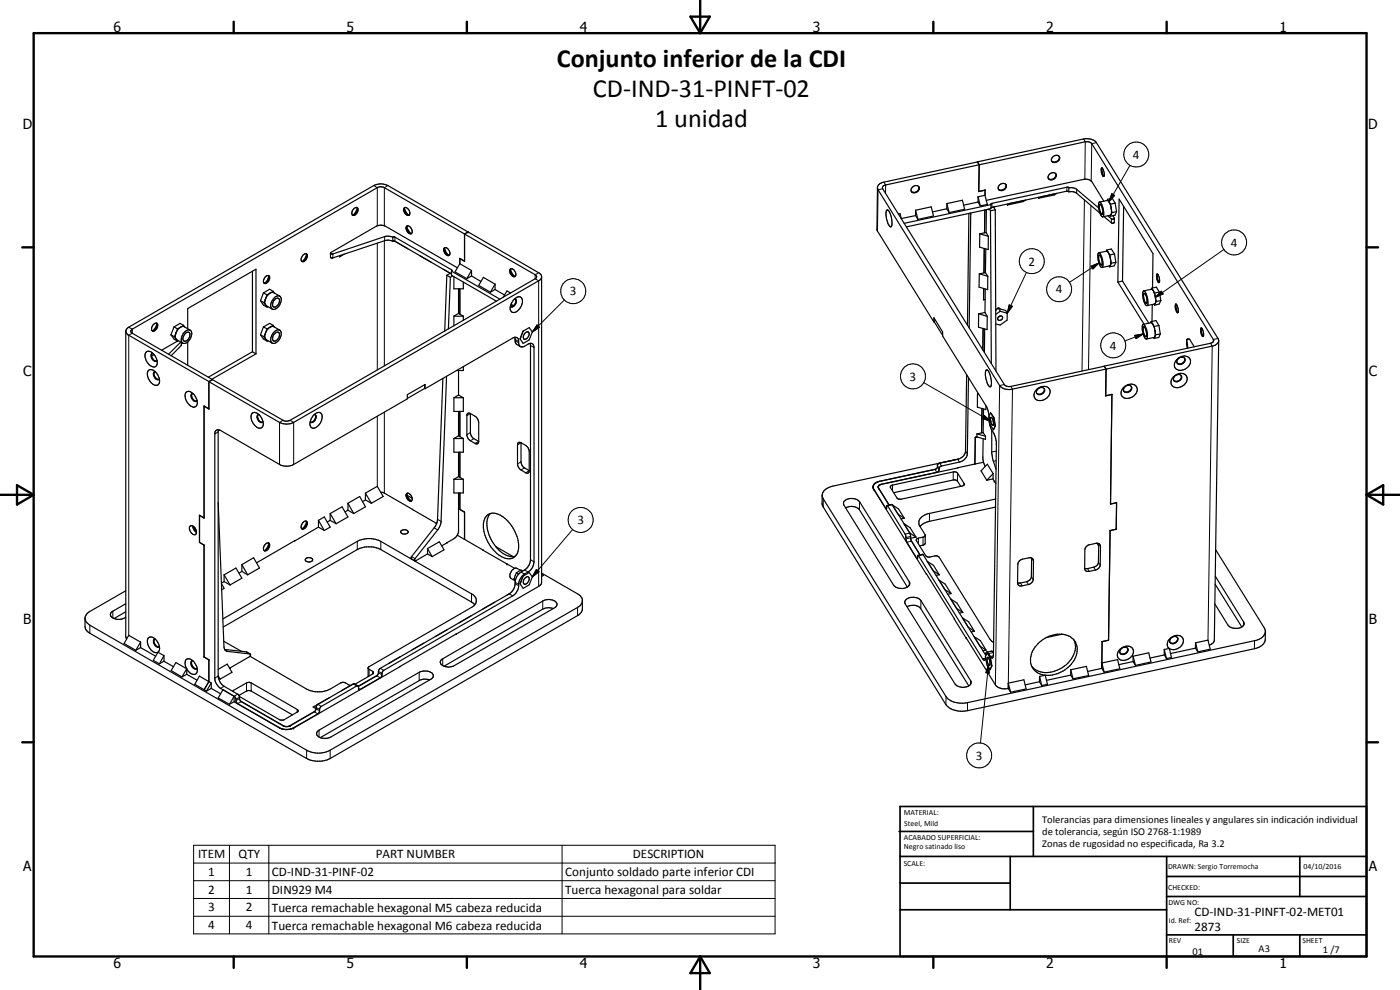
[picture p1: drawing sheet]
<svg xmlns="http://www.w3.org/2000/svg" width="420mm" height="297mm" viewBox="0 0 420 297" stroke-linecap="round" stroke-linejoin="round" font-family="sans-serif">
<defs><g id="words">
<g font-size="7.9">
<text x="167.1" y="20">Conjunto inferior de la CDI</text>
<text x="177.9" y="29">CD-IND-31-PINFT-02</text>
<text x="196.6" y="38">1 unidad</text>
</g>
<g font-size="4.2">
<text x="34" y="9.6">6</text>
<text x="104" y="9.6">5</text>
<text x="174" y="9.6">4</text>
<text x="244" y="9.6">3</text>
<text x="314" y="9.6">2</text>
<text x="384" y="9.6">1</text>
<text x="6.8" y="38.7">D</text>
<text x="410.6" y="38.7">D</text>
<text x="7" y="112.9">C</text>
<text x="410.8" y="112.9">C</text>
<text x="7" y="187.1">B</text>
<text x="410.8" y="187.1">B</text>
<text x="7" y="261.4">A</text>
<text x="410.8" y="261.4">A</text>
<text x="34" y="290.4">6</text>
<text x="104" y="290.4">5</text>
<text x="174" y="290.4">4</text>
<text x="244" y="290.4">3</text>
<text x="314" y="290.4">2</text>
<text x="384" y="290.4">1</text>
</g>
<g font-size="3.9">
<text x="340" y="47.7">4</text>
<text x="369.4" y="74">4</text>
<text x="308.7" y="79.7">2</text>
<text x="171.1" y="88.6">3</text>
<text x="316.9" y="88.1">4</text>
<text x="333.1" y="104.9">4</text>
<text x="273" y="114.2">3</text>
<text x="173.3" y="157.3">3</text>
<text x="292.9" y="227.9">3</text>
<text x="59.4" y="257.6">ITEM</text>
<text x="71.6" y="257.6">QTY</text>
<text x="112.8" y="257.6">PART NUMBER</text>
<text x="189.9" y="257.6">DESCRIPTION</text>
<text x="62.5" y="262.9">1</text>
<text x="73.8" y="262.9">1</text>
<text x="81.6" y="262.9">CD-IND-31-PINF-02</text>
<text x="169.6" y="262.9">Conjunto soldado parte inferior CDI</text>
<text x="62.5" y="268.2">2</text>
<text x="73.8" y="268.2">1</text>
<text x="81.6" y="268.2">DIN929 M4</text>
<text x="169.6" y="268.3">Tuerca hexagonal para soldar</text>
<text x="62.5" y="273.5">3</text>
<text x="73.8" y="273.5">2</text>
<text x="81.6" y="273.6">Tuerca remachable hexagonal M5 cabeza reducida</text>
<text x="358.5" y="275">CD-IND-31-PINFT-02-MET01</text>
<text x="62.5" y="278.8">4</text>
<text x="73.8" y="278.8">4</text>
<text x="81.6" y="278.9">Tuerca remachable hexagonal M6 cabeza reducida</text>
<text x="358.5" y="279.4">2873</text>
</g>
<g font-size="3.1">
<text x="312.7" y="246.8">Tolerancias para dimensiones lineales y angulares sin indicación individual</text>
<text x="312.7" y="250.4">de tolerancia, según ISO 2768-1:1989</text>
<text x="312.7" y="254">Zonas de rugosidad no especificada, Ra 3.2</text>
<text x="357.9" y="286.4">01</text>
<text x="377.7" y="285.6">A3</text>
<text x="397" y="285.9">1 /7</text>
</g>
<g font-size="2.4">
<text x="271.2" y="244.4">MATERIAL:</text>
<text x="271.3" y="252">ACABADO SUPERFICIAL:</text>
<text x="271.4" y="247.9">Steel, Mild</text>
<text x="271.3" y="254.6">Negro satinado liso</text>
<text x="271.2" y="259.7">SCALE:</text>
<text x="350.6" y="260.8">DRAWN: Sergio Torremocha</text>
<text x="391.2" y="260.6">04/10/2016</text>
<text x="350.6" y="267">CHECKED:</text>
<text x="350.6" y="271.4">DWG NO:</text>
<text x="350.8" y="276.9">Id. Ref:</text>
<text x="350.8" y="282.8">REV</text>
<text x="371.2" y="282.9">SIZE</text>
<text x="390.9" y="282.9">SHEET</text>
</g>
</g></defs>
<g fill="none" stroke="#000" stroke-width=".35">
<path d="M263.3 56.3l-.1 12.8 17 27.5M273.5 57.4a1.32 1.32 0 0 0 1.7 .2 1.32 1.32 0 0 0 .5-1.7 1.43 1.43 0 0 0-1.6 .1 1.43 1.43 0 0 0-.6 1.4M275.7 56a1.47 1.47 0 0 1-.5 1.4 1.47 1.47 0 0 1-1.6 .2M293.4 48.6l.5 .8M293.4 48.6l31.8-6.9a3.9 3.9 0 0 1 3.8 1.1l36.5 58.8a1.53 1.53 0 0 1-1.4 2.2l-32.1 6.9M293.4 48.6v.1M293.5 59.1l.7 2.7M293.5 59.1v1.5M293.7 57.4h.1M293.8 49.4l-.5-.8-28.1 6.1a1.69 1.69 0 0 0-1.7 2.2l36.5 58.8a3.7 3.7 0 0 0 3.9 1.1l28-6.1M293.8 49.4l-28.3 6.1-.5 .4-.2 .6 36.6 58.9a1.91 1.91 0 0 0 1.9 .6l60-13a.81 .81 0 0 0 .8-1.1l-36.7-59.1-1.7-.3-31.8 6.9M293.8 49.4l-.1 8.1 1.9-.4"/>
<path d="M293.9 49.4l-.1 8M295.6 57v.1M295.6 58.6l.7 2.7-2.1 .5M295.6 58.6l-2.1 .5M295.6 57.1v1.5M295.6 57v1.6M295.6 57l-1.8 .4M300 55.5a1.1 1.1 0 0 1 1.2-.5 1.1 1.1 0 0 1 .8 1 1.28 1.28 0 0 1-1.1 1.2 1.28 1.28 0 0 1-1.4-.8zM301.9 55.4a1.43 1.43 0 0 1-.7 1.4 1.43 1.43 0 0 1-1.6 0M311.7 59.2v.3M312.5 59.1l-.8 .4M316 47.1a1.05 1.05 0 0 1 1.3-.5 1.05 1.05 0 0 1 .6 1.3 1.2 1.2 0 0 1-1.2 .9 1.2 1.2 0 0 1-1.2-1z"/>
<path d="M316.9 52.1a1.34 1.34 0 0 1-.7 1.7 1.34 1.34 0 0 1-1.7-.4 1.45 1.45 0 0 1 .8-1.4 1.45 1.45 0 0 1 1.6 .2M316.9 52.3a1.45 1.45 0 0 1-.8 1.3 1.45 1.45 0 0 1-1.5-.1M317.1 58l-.7 .5-4.7 1M317.9 46.9a1.43 1.43 0 0 1-.6 1.5 1.43 1.43 0 0 1-1.5 .1M320.7 57.5l-.5-.1-22.5 4.8M320.7 57.6l1-.1 1.2 .3 7.2 6.2M320.8 56.3h.1M320.8 56.3l-.1 1.3M320.8 56.3h1l1.1 .3 6.8 5.8M320.8 56.3l-.5-.2-22.6 4.9-.3 .4M330.6 50.5l.1-.1a2.57 2.57 0 0 1 .6 2.5l-.4-.2-.4-1zM330.8 50.4l-.1 .3a2.86 2.86 0 0 0 .6 2.2"/>
<path d="M332.4 59.8l1.4-.3 .9 1.5M332.4 59.8l.4 .7M332.4 59.8l-.2 .4M90.6 78.4h.2M91.9 76.2l.1 .1M91.9 76.2a1.53 1.53 0 0 1-1.2 2.3l-.1-.1M91.9 76.2a1.56 1.56 0 0 0-1.3 2.2M92 76.3a1.74 1.74 0 0 1-1.2 2.1M92 76.3l-.5 1.3-.7 .8M103.3 76.2l-1.4 .9v-.3M105.9 63l.5-.6 .6-.2a1.41 1.41 0 0 1-.6 2.4h-.5l-.2-.2zM107.1 62.3l.1 .1"/>
<path d="M107.2 62.4a1.75 1.75 0 0 1-1.4 2.2M107.2 62.4l-.5 1.4-.7 .8M117.9 71.2l-1.2-.3h-1l-15.8 5.3-.7-.2M117.9 71.2h.6l17.2 10M117.9 72.4h.6l17 9.8-2.5-1.4M117.9 71.2v1.2M117.9 72.4a3.1 3.1 0 0 0-2.5-.2l-15.6 5.3-.5-.2-.1-1.5 13.7-7.9a3.1 3.1 0 0 1 2.8 0l21.6 12.4M121.4 62.4l.3 1 .9 1.2M121.4 62.4a1.68 1.68 0 0 0 1.4 2.2M121.4 62.3a1.6 1.6 0 0 1 1.4 2.2M121.4 62.3a1.45 1.45 0 0 0 0 1.5 1.45 1.45 0 0 0 1.4 .7M121.5 62.3l-.1 .1"/>
<path d="M122 67.9a1.39 1.39 0 0 1 1.5 .6 1.39 1.39 0 0 1-.1 1.6 1.64 1.64 0 0 1-1.4-2.2zM122.1 67.9l.4 1.1 .8 1.1M122.2 67.8a1.64 1.64 0 0 0 1.3 2.3M133.3 74.4a1.42 1.42 0 0 1 1.5 .7 1.42 1.42 0 0 1-.1 1.6 1.54 1.54 0 0 1-1.4-2.3zM133.4 74.5l.5 1.3 .8 .8M133.4 74.4a1.81 1.81 0 0 0 1.3 2.2M133.5 74.3l-.1 .1M134.8 76.6h-.1M138 79.1l3.5 2.1M138 79.1l-1.4 2.5 3.5 2M139.4 78.4l-1.4-.9v1.6M139.4 78.4h.1"/>
<path d="M140.5 69.6l-1.1 .6v8.2l-1.4-.8M140.5 69.6l-1.1 .6M266.1 63a1 1 0 0 1 1.1 1.1l.5 2.6-.1 1-.2 .4a1.89 1.89 0 0 1-1.1-1.5 4.6 4.6 0 0 1-.2-3.6zM269.6 64.2l.5-.1 .4 1.5M274.8 64.7l-4.3 .9M274.8 63.1l4.7-1 .7 2.7-4.7 1M274.8 63.1l.7 2.7M274.8 63.1v1.6M274.8 64.7l.7 1.1M284.1 62.7l-4.2 .9M284.1 62.7l.7 1.1M284.2 61.1l4.6-1 .7 2.7-4.7 1"/>
<path d="M284.2 61.1l.6 2.7M284.2 61.1l-.1 1.6M290.8 64l-.4 33.5M291.3 63.9l-.4 34.5M293.5 60.6l-4.3 1M293.5 60.6l.7 1.2M294 70.1l2.6 .8M294 70.1v4.1l2.6 .7v-4M295.4 74.5l-.1 7.4M295.6 63l-.1 6.8M295.9 74.7l-.2 7.1M295.9 69.8l.7 1.1"/>
<path d="M295.9 69.8l-1.9 .3M296 60.1l29.1-6.3a2.41 2.41 0 0 1 2.6 .7l3.6 5.9M296 62.9l-.1 6.9M296.7 62.7v.2l-.3-.1M296.9 62.7l.4 .5M297.3 63.2l.2 45.9M297.4 61.4v1.2l-25.4 5.5M297.4 61.4l-26.1 5.6M297.7 62.2l-.3 .2M298.1 62.1l.6 .8M298.2 62.2l.2-.1-.7 .1M298.7 62.9l.2 48.5"/>
<path d="M298.7 62.9l-1.4 .3M302.3 61.5l.8-.5 4.7-.9-.8 .4zM302.3 61.2v.3M329.7 75.9a4.1 4.1 0 0 1 1.3 3.3l-.3 1.1M329.7 62.4a4.1 4.1 0 0 0 1.2 2.7M329.7 75.9a4.8 4.8 0 0 0 .4 3.8l.6 .6M329.8 76.6h.1a2.7 2.7 0 0 1 .7 2.9 1.96 1.96 0 0 1-.9-1.9zM330 60.6a4.4 4.4 0 0 1 1 4.4l-.1 .1M330 60.6l-.3 .4v1.4M330.1 61.4a2.55 2.55 0 0 1 .6 2.9l-.7-1.6zM332.1 75l1.4-.3 1 1.5M332.1 75l.5 .7"/>
<path d="M332.1 75l-.1 .4M332.4 64.7l1.4 1.1 .6-.2M332.6 75.7l.7 2.1M332.6 75.7l-.5-.3-2.3 .5M332.6 75.7l.5 .8M332.8 60.5l.6 1.4a3.7 3.7 0 0 1-.1 2.7l-2.4 .5M332.8 60.5l-.5-.3-2.3 .4M332.8 60.5l.5 .8M332.8 79.8l.2 .3M333.1 64.6l.1 .3M333.1 76.5l.2 1.3M333.3 77.8v1.7"/>
<path d="M333.3 61.3l.4 2.5M333.3 79.5l-2.6 .8M333.3 77.8l.2 1.2M333.3 79.5l-.3 .6M333.5 79l-.2 .5M333.7 63.8l-.5 1.1M334 64.7l.4 .7v1.3l-.3 .3-.5-.1-2.3-1.9M334.5 76.2l.4 2.5M334.5 76.2l-1.4 .3M334.7 61l.4 2.5M334.7 61l-1.4 .3M334.9 78.7l-.5 1.1-1.4 .3"/>
<path d="M334.9 78.7l-1.4 .3M335.1 63.5l-.5 1.1-1.4 .3M335.1 63.5l-1.4 .3M337.2 61.9l-.3 22.4M37.7 99.4v91.6l.3 .7M39.5 98.9l73.9-42.7 .6-.2 1.1 .2 45.5 26.2a.64 .64 0 0 1 .5 .6 .64 .64 0 0 1-.5 .7l-73.7 42.5-.6 .2-1.1-.2-45.5-26.2-.4-.4zM45.7 99.2l.1 .1M45.9 97.5a.73 .73 0 0 1 .8-.6 .73 .73 0 0 1 .7 .7 1.54 1.54 0 0 1-1.7 1.6l-.2-.7zM47 96.9a1.75 1.75 0 0 1-1.2 2.4M47.1 97.2l-.3 .9-.9 1.2M52.2 98.1l-.9 2.4M52.2 98.1l1.1 .6"/>
<path d="M53.3 98.7l-.9 2.3M54.2 98.2a3 3 0 0 0-1.4 3.5M54.2 98.2l.9-.2 2 1.1M54.2 98.2l-.9 .5M55.1 97.6l-1.1-.6-1.8 1.1M55.1 97.6l.3 .5M55.1 97.6l-.9 .6M55.4 99.6l.3-.2a1.14 1.14 0 0 1 1.5-.2 2.7 2.7 0 0 1-2.3 3.8 2.25 2.25 0 0 1 .5-3.4zM56.3 98.6v-6l20.5-11.8v25.4M75.8 81.4v24.1M78.2 90.2l.9 1.4 1.1 .6M78.2 90.2l1 .6"/>
<path d="M79.1 87.9l-.9 2.3M79.1 98.1l-.9 2.4M79.1 87.9l1.1 .6M79.1 98.1l1.1 .6M79.2 90.8l.5 .7M79.7 83a.69 .69 0 0 1 .7-.3 .69 .69 0 0 1 .5 .4 1.54 1.54 0 0 1-1.7 1.9l-.1-.8zM79.7 91.5l2 1.3M79.7 91.5l.5 .7M80.2 88.5l-1 2.3M80.2 98.7l-1 2.3M80.4 92l-.2 .2M80.6 82.7a1.63 1.63 0 0 1-1.3 2.3"/>
<path d="M80.7 82.8l-.5 1.4-.8 .8M81.1 87.9a3.7 3.7 0 0 0-1.7 2.7l.3 .9M81.1 98.2a3 3 0 0 0-1.4 3.5M81.1 87.9l.9-.1 2 1.1M81.1 87.9l-.9 .6M81.1 98.2l.9-.2 2 1.1M81.1 98.2l-.9 .5M82 87.4l-1.1-.6-1.8 1.1M82 97.6l-1.1-.6-1.8 1.1M82 87.4l.3 .5M82 87.4l-.9 .5M82 97.6l.3 .5"/>
<path d="M82 97.6l-.9 .6M82.4 89.3a1.13 1.13 0 0 1 1.5-.5 1.13 1.13 0 0 1 .5 1.5 2.57 2.57 0 0 1-2.7 2.5 2.43 2.43 0 0 1 .7-3.5zM82.4 99.5a1.09 1.09 0 0 1 1-.6 1.09 1.09 0 0 1 1 .8 2.82 2.82 0 0 1-2.7 3.3 2.1 2.1 0 0 1 .2-3zM82.6 89.7a.78 .78 0 0 1 1.1-.1 .78 .78 0 0 1 .1 1.1 1.36 1.36 0 0 1-1.9 1.3 1.97 1.97 0 0 1 .7-2.3zM134.1 82.6l1.1 .6M134.1 82.6l-.6 16.8M135.2 83.2l-.6 15.5M135.2 82l-1.1 .6M135.5 81.4v1.2l13.5 7.8M135.5 81.4l14.6 8.4M135.7 81.2l-.2 .2M135.7 81.2h.1"/>
<path d="M135.8 82.8l-.6 .4M136.2 83v3.7h2.9v-2.1M136.2 94.9v2.8M136.2 94.9h2.9M137.6 86.7v7.3M137.6 94l1.5 .9M137.6 94l-1.4 .9M138 86.7v7.5M139.1 94.9v1.2M141.5 82.8l2.8 1.7M141.5 81.2l-1.4 2.4M141.5 82.8l-1.4 .8"/>
<path d="M141.5 81.2v1.6M148.6 86.9l2.8 1.6M148.6 85.3l-3.5-2.1-1.4 2.4 3.5 2.1M148.6 85.3l-1.4 2.4M148.6 86.9l-1.4 .8M148.6 85.3v1.6M153.2 80.8a1.72 1.72 0 0 0 1.4 2.1M153.2 91.8l.1 .1M153.2 80.8l.5 1.3 .7 .8M153.2 91.6l.6 .3M153.2 87.9l-1.1-.6-1.1 1.9M153.3 80.6a1.61 1.61 0 0 1 1.3 2.3"/>
<path d="M153.3 80.6l-.4 .7 .2 .7 .9 1 .6-.1M153.3 80.6l-.1 .2M153.4 91.3l.7 .4M154 90.1a1.61 1.61 0 0 1 2.6-.6 3.2 3.2 0 0 1-2.8 4.2 1.72 1.72 0 0 1-.4-2.6zM154.4 89.7a.96 .96 0 0 1 .6 .8 .96 .96 0 0 1-.4 .9l-.9 .7-.4-.2M154.6 89.7a1.63 1.63 0 0 1-1.3 2.3M157 99.4l-.9 2.3M157 99.4l1.8-1.1 1 1.3-1 2.4-1.8 1-.9-1.3M162.5 83.1v92l-.5 .7-25.1 14.4M162.5 83.1l-.5 1-73.9 42.6a4.7 4.7 0 0 1-4.2 0l-45.5-26.2-.7-1.1M162.5 83.1v-.5l-.5-.6-45.6-26.3a4.7 4.7 0 0 0-4.2 0l-73.6 42.5-.6 .5-.3 .7M280.2 96.6l.1-1.3 2.6 4.3v1.2l13.2 21.3 .7 2.8"/>
<path d="M280.2 96.6h.2M280.4 95.5v1l2.5 4.1M293.7 94.1l2.6 .8M293.7 94.1v4.1l2.5 .7 .1-4M293.9 82.2l2.5 .7M293.9 82.2l-.1 3.9 2.6 .8v-4M295.1 98.6l-.1 6.4M295.2 86.6v3.4l.4-.1M295.5 98.7l-.1 7M295.6 93.8l.7 1.1M295.6 93.8l-1.9 .3M295.6 89.8l-.4 .1"/>
<path d="M295.7 86.7l-.1 7.1M295.7 81.8l.7 1.1M295.7 81.8l-1.8 .4M299.6 95.2l.7-.4 .5 .2a.83 .83 0 0 1-.3 1 .83 .83 0 0 1-1-.1zM299.6 92.4l-.7 .7M299.6 92.4l2.2 .7 .5 .9M299.6 92.4l.6 1M300 94.9l-.3 .2M300.2 93.4l2.1 .6M300.2 93.4l-1.3 .9M302.3 94l-.1 2.1-2.1 1.4-1.2-.3M335.5 84.6l7.9 12.7"/>
<path d="M335.5 84.6l.4-24.9 10.1 16.4-.1 10.3M336.9 84.3l7.9 12.6M336.9 84.3l-1.4 .3M343 97.4l.1-.1a4.1 4.1 0 0 1 1 4.4 3.3 3.3 0 0 1-1.3-2.8zM343.1 87.4l.1-.1a1.42 1.42 0 0 1 1 1.6l.3 2.3a.39 .39 0 0 1-.3 .5 .39 .39 0 0 1-.5-.3l-.6-1.8-.2-1.6zM343.1 98.2l.2-.2a3.2 3.2 0 0 1 .7 2.9l-.1 .1a2.88 2.88 0 0 1-.8-2.8zM343.4 88.1l.3 .2 .4 1a1.34 1.34 0 0 1-.1 1.7l-.5-.7-.2-.8zM345.5 96.5l1.4-.3 .9 1.5M345.5 96.8h.1M345.5 96.8l-2.4 .5M345.5 96.5l.4 .7M345.5 96.5l-.2 .3"/>
<path d="M345.5 96.8l.4 .4M345.6 86.5l1.4-.4 .9 1.5M345.6 86.5l.5 .7M345.6 86.5l-.1 .3M345.8 91.4l-.1 5M345.9 97.2l.7 2M345.9 97.2l.5 .8M346.1 87.2l.6 2M346.1 87.2l-.5-.4-2.4 .5M346.1 87.2l.4 .7M346.3 91.2l.2 .4M346.4 98l.2 1.2"/>
<path d="M346.5 87.9l.2 1.3M346.6 99.2v1.8M346.6 99.2l.2 1.3M346.7 89.2l.1 .3a1.69 1.69 0 0 1-.3 1.7l-2.3 .5M346.7 89.2l.3 1.3M347 90.5l-.5 1.1M347.2 82.3a.75 .75 0 0 1 .7 .9v1.6a.78 .78 0 0 1-.7-1zM347.4 82.3h-.1a2.74 2.74 0 0 0 .6 2.4M347.8 97.7l.4 2.5M347.8 97.7l-1.4 .3M347.9 87.6l.5 2.6M347.9 87.6l-1.4 .3"/>
<path d="M348.4 90.2l-.5 1-1.4 .4M348.4 90.2l-1.4 .3M352.8 91.2a2.43 2.43 0 0 1 .6 2.7 2.55 2.55 0 0 1-.6-2.5zM353 91.3v1.3l.5 1.2M360.4 98.5l-.1 .2a2.9 2.9 0 0 0 .6 2.2h.2M360.5 98.4l-.1 .1M360.5 98.4l.1 .1M360.6 98.4l.1 1.6 .4 .9M360.6 98.5l.6 1.4-.1 1M43.8 105.7a2.01 2.01 0 0 1 2.9 1.4 2 2 0 0 1-.2 3 3.2 3.2 0 0 1-2.7-4.4zM44.5 111.2a1.85 1.85 0 0 1 2.7 1.1 2.57 2.57 0 0 1 .2 3.2 2.2 2.2 0 0 1-2.7-1.6l-.2-.3a2.57 2.57 0 0 1 0-2.4zM45.7 106a1.63 1.63 0 0 0 1.3 2.3"/>
<path d="M45.7 106h.2M45.7 106a1.29 1.29 0 0 0 .3 2.1l.8 .4 .3-.3M46.2 111.8a1.72 1.72 0 0 0 1.5 2M46.3 111.6a1.59 1.59 0 0 0 1.3 2.3l.1-.1M46.3 111.6l.3-.1-.4 .4M46.3 106.4l-.8 .4M46.3 111.7l-.1 .1M46.4 111.5l-.1 .2M47.8 113.7l-.1 .1M51.3 100.5l.9 1.2 1.1 .7M51.3 100.5l1.1 .5M52.4 101l.4 .7"/>
<path d="M52.8 101.7l2 1.3M52.8 101.7l.5 .7M53.2 102.4l-4.7 2.7M53.5 102.2l-.2 .2M54.3 102.6l-3.7 3.7M54.5 102.7l-.1 .9-3 3.1M55.4 100.2l.4-.3a.68 .68 0 0 1 .9-.2 .68 .68 0 0 1 .3 .8 1.48 1.48 0 0 1-2 1.7l-.1-.9zM55.7 117.9a1.48 1.48 0 0 1 2.4 .3 3.5 3.5 0 0 1 .9 3.5 1.38 1.38 0 0 1-2.3-.3 3.4 3.4 0 0 1-1-3.5zM56.3 102.6v7M57.7 118.1a1.61 1.61 0 0 0 1.3 2.3M57.7 118.1h.2M57.7 118.1a1.48 1.48 0 0 0-.1 1.5 1.48 1.48 0 0 0 1.3 .8l.2-.2"/>
<path d="M63.7 113.9h.1M63.8 113.9l-1.1 .6v8.2l-1.5-.8M75.8 105.5l1 .7M75.8 105.5l-13.2 7.7M76.8 106.2l-13.2 7.6M78.2 100.5l.9 1.2 1.1 .7M78.2 100.5l1 .5M79.2 101l.5 .7M79.7 101.7l2 1.3M79.7 101.7l.5 .7M80.4 102.2l-.2 .2M82.2 100.3l.4-.4a.77 .77 0 0 1 1.1-.1 .77 .77 0 0 1 .1 1.1 1.41 1.41 0 0 1-1.9 1.3 1.84 1.84 0 0 1 .3-1.9z"/>
<path d="M127.5 116.5l.1 .1M127.5 116.5l-5.3 3M127.5 115.4v1.1M127.6 116.6l26.3-15.2a1.06 1.06 0 0 1 1.1-.2 1.06 1.06 0 0 1 .6 1v.7a1.09 1.09 0 0 0 .6 1.1 1.09 1.09 0 0 0 1.2-.1l1.1-.6a1.1 1.1 0 0 1 1.2-.2 1.1 1.1 0 0 1 .6 1.2v64.3a3.7 3.7 0 0 1-1.8 3l-1.8 1.2a5.1 5.1 0 0 0-1.2 3.9l-.7 1.2-.9 .9-38.7 22.3a2.06 2.06 0 0 0-.7 1.9l-6.5 3.9-.4-.1-.1-.9M127.6 116.6v-1.2l-5.4 3v1.3l-34.1 19.7a4.5 4.5 0 0 1-4.2 0l-17.7-10.2a1.07 1.07 0 0 0-1.7 .7v73.9a4.1 4.1 0 0 0 1.7 2.7l4.1 2.4M132.9 113.5l-1.7 43-.7 1.5-7.1 9.1v.5l1.1 .7M134 112.9l-1.6 43.9-.8 1.9-7 8.9-.1 .7M136.2 119.3v4.1h2.9v-4.1M136.2 119.3h2.9M137.6 111.2v7.3M137.6 118.5l1.5 .8M137.6 118.5l-1.4 .8"/>
<path d="M139.1 110v1.2h-2.1M154.5 101.2l.1 1.5a2.2 2.2 0 0 0 1.6 1.3M157.4 100.1a.72 .72 0 0 1 .8-.5 .72 .72 0 0 1 .6 .6 1.3 1.3 0 0 1-1.7 1.4v-.8zM159.1 103l.1 65.3a4.1 4.1 0 0 1-1.8 2.7l-1.8 1.3M290.1 112.4l-.3 22.9a2.75 2.75 0 0 1-2.4 2.5l-5.4 1.1M290.6 113.3l-.3 22.8a2.87 2.87 0 0 1-2.4 2.5l-5.3 1.2a1.22 1.22 0 0 0-.8 1.5l-.7 .4-16.9 3.7M293.4 118.2l.3 .1M293.4 118.2l-.1 4 2.6 .7v-1.1M293.7 118.1l-.3 .1M295.9 111.1l.1-.1a2.14 2.14 0 0 1 1.3 2.2l.2 1.1a1.5 1.5 0 0 1-.4 1.8l-.6-.6-.4-1.3a4.8 4.8 0 0 1-.2-3.1zM311 117a2.41 2.41 0 0 1 4.2 .2 2.9 2.9 0 0 1-4.5 2.5 1.91 1.91 0 0 1 .3-2.7zM311.1 118l.4 .2"/>
<path d="M311.5 116.7a1.1 1.1 0 0 1 1.2-.4 1.1 1.1 0 0 1 .8 1 1.38 1.38 0 0 1-1.1 1.1 1.38 1.38 0 0 1-1.3-.6v-.4zM313.4 116.6a1.47 1.47 0 0 1-1.9 1.6M331.4 109.9l.5 .8M331.4 110l.6 .7M331.8 118.7h.1M331.9 110.7l-.1 8.1 1.9-.5M332 110.7l-.1 8M333.7 118.3l-.4 33 1.8-.4M333.7 118.3l-1.8 .4M337.1 116.4a2.45 2.45 0 0 1 4.1-.1 2.74 2.74 0 0 1-1.4 2.8 2.74 2.74 0 0 1-3.1-.3l-.2-1.2zM337.6 116.1a1.06 1.06 0 0 1 1.3-.5 1.06 1.06 0 0 1 .6 1.3 1.24 1.24 0 0 1-1.1 .9 1.24 1.24 0 0 1-1.2-.8zM339.5 116a1.41 1.41 0 0 1-.6 1.4 1.41 1.41 0 0 1-1.6-.1"/>
<path d="M346.1 101.3l.3 .2M346.6 101l-2.5 .7M346.6 101l-.2 .5M346.8 100.5l-.2 .5M348.2 100.2l-.4 1.1-1.4 .2M348.2 100.2l-1.4 .3M352.1 113.2a2.45 2.45 0 0 1 4.1-.1 2.76 2.76 0 0 1-1.4 2.8 2.76 2.76 0 0 1-3.1-.3l-.2-.3a2.07 2.07 0 0 1 .6-2.1zM352.6 112.8a1.09 1.09 0 0 1 1.2-.5 1.09 1.09 0 0 1 .8 1.1 1.27 1.27 0 0 1-1.1 1.1 1.27 1.27 0 0 1-1.3-.8zM353.1 107.9a2.39 2.39 0 0 1 4.2 .2 2.86 2.86 0 0 1-4.5 2.5 1.95 1.95 0 0 1 .3-2.7zM353.6 107.7a1.12 1.12 0 0 1 1.2-.6 1.12 1.12 0 0 1 .9 .9 1.29 1.29 0 0 1-1.1 1.3 1.29 1.29 0 0 1-1.4-.8zM354.5 112.7a1.41 1.41 0 0 1-.6 1.5 1.41 1.41 0 0 1-1.7-.1M355.5 107.5a1.41 1.41 0 0 1-.6 1.5 1.41 1.41 0 0 1-1.6-.1"/>
<path d="M356.1 102l.2 2.5M356.1 101.9l.3-.2 .6 .1 1.4 2.3M356.1 101.9l.4 2.5M365.7 102.2l-1.3 89.8a1.76 1.76 0 0 1-1.5 1.5M61.2 121.8v33.6l-1.3-.8M61.2 121.8l1.5 .8M61.3 121.8l-.1 .1M65.6 128.9v74.6M75.6 124a1.76 1.76 0 0 1 2.5 .8 2.69 2.69 0 0 1 .4 3.5 2.56 2.56 0 0 1-3-2.2l-.2-1.3zM77.5 124.4l-.1 .1a1.73 1.73 0 0 0 1.1 2.2h.3M77.7 124.4a1.17 1.17 0 0 0-.6 1.1 1.17 1.17 0 0 0 .7 1l.6 .3 .4-.1M78.9 126.5l-.1 .2"/>
<path d="M93.1 126.5l.1 .2M94.2 124.5a1.4 1.4 0 0 1 2.3-.3 3.4 3.4 0 0 1-2.6 4.3 1.76 1.76 0 0 1-.6-2.7zM94.3 124.4h.2M94.5 124.4a1.59 1.59 0 0 1-1.3 2.3M94.5 124.4a1.43 1.43 0 0 1 .1 1.6 1.43 1.43 0 0 1-1.4 .7M136.2 131.6v4.1h2.9v-4.1M136.2 131.6h2.9M137.6 123.4v7.4M137.6 135.7v7.3M137.6 130.8l1.5 .8M137.6 130.8l-1.4 .8M138 123.4v7.6"/>
<path d="M138 135.7v7.5M141.2 124.1l1.4 .8a2.49 2.49 0 0 1 1.1 1.8v5.8M141.2 124.1l-.8-.1-.3 .5v6.2l.3 .7a3.6 3.6 0 0 0 2.2 1.7h.7l.4-.6M141.2 124.1v5.9l.6 1.3 1.9 1.2M155.5 132.9l.3-.2 .6 .1a3.6 3.6 0 0 1 2.1 1.7l.3 .8v6.2l-.6 .5-2-1.1-.8-1.2-.1-6.2zM156.4 132.8v6l.6 1.3 1.8 1.1M281.4 139.4l-.2 1-.6 .4M281.5 139.3l-.1 .2M282 138.9l-.6 .5M286.5 138l-4.5 .9M287.6 137.8l-37.6 8a3.6 3.6 0 0 0-3.3 3l.4 .9 36.8 59.3a6 6 0 0 0 6.5 1.8l86.1-18.6a3.1 3.1 0 0 0 3.2-3.2l-14.8-24M292.7 131.2l-.1 8-5.2 1.2"/>
<path d="M293.2 131.1l-.5 .1M293.2 130.2l2.6 .7M293.2 130.2v.9M293.3 131.1l-.6 .1M294.7 122.6l-.1 7.3M295.1 131.6l-.1 6.2 .7 2.2M295.1 129.8l.7 1.1M295.1 129.8l-1.9 .4M295.2 138.7l-2.6 .4M295.2 122.7l-.1 7.1M295.8 130.9l-.1 .9-2.5-.7M296.8 125.2l.3 2.5 1.5 3 .4 2.7"/>
<path d="M297.3 123.9l-.5 1.1 .4 2.5 .9 1.4M297.3 123.9l1.1 1.5M297.3 123.9l.9 1.4M297.4 125.2l.2 .1a2.64 2.64 0 0 1 .4 2.3 2.38 2.38 0 0 1-.6-2.4zM297.6 129v7l.3 1.6 1 3.2M298.2 125.3l.2 .1M298.2 125.3l.4 2.6M298.4 125.4l.3 2.3M298.6 127.9l-.5 1M298.7 127.7l-.6 1.2M298.7 127.7l-.1 .2M299 133.3l-.9 63.8a.4 .4 0 0 1-.5 .3 .4 .4 0 0 1-.3-.4l-.7-1.1-.5-.2"/>
<path d="M57 157.9a1.23 1.23 0 0 1 1.8 1 .99 .99 0 0 1-.3 1.5 1.89 1.89 0 0 1-1.5-2.5zM57.9 157.9l.3 1 .8 .8M58.4 158.3l.4 .7M59.8 154.6v8.1M59.8 154.6l1.4 .8M59.9 154.6h.1M65.5 150.7l1.8 43.7 .3 .7 .7 .4 6.7 .7 .2 .2-.4 .7-5.8 3.3M90.6 158.7h.2M90.8 156.9l1-.6a1.26 1.26 0 0 1-.2 2.1 .66 .66 0 0 1-.7 .4 .66 .66 0 0 1-.5-.5zM91.9 156.4l.1 .1M92 156.5a1.74 1.74 0 0 1-1.2 2.2M92 156.5l-.5 1.4-.7 .8"/>
<path d="M95.6 156.1v2.1M95.6 156.1l1.7 3.1M95.6 156.1l1.7-1 1.8 3.1-1.8 1M97.3 159.2l-1.7-1-18.6 10.7M99.1 156.1l-.9 .5M99.1 154.1l3.5-2 1.8 3-3.5 2M99.1 154.1l1.8 3M99.1 154.1v2M99.1 156.1l1.8 1M104.4 153.1l-.9 .5M104.4 151l1.8 3.1M104.4 151v2.1"/>
<path d="M104.4 153.1l1.8 1M104.4 151l3.5-2 1.8 3.1-3.5 2M109.7 150l-.9 .5M109.7 148l1.8 3M109.7 148v2M109.7 150l1.8 1M109.7 148l3.5-2.1 1.8 3.1-3.5 2M114.2 147.7l.9 .1 8.8 5.1M120.3 159.3a1.17 1.17 0 0 1 1.3-.5 1.17 1.17 0 0 1 .9 1 1.35 1.35 0 0 1-2.2-.3zM122 148.1a1.36 1.36 0 0 1 1.5 .7 1.36 1.36 0 0 1-.2 1.6 1.72 1.72 0 0 1-1.3-2.3zM122.1 148.2l.5 1.3 .7 .8M122.2 148a1.64 1.64 0 0 0 1.3 2.3"/>
<path d="M122.2 148.6l1.5 .9M123.8 152.9l7.1 4.1M123.8 152.8v.1M130.9 157h.1M130.9 156.9l.2 .1M130.9 156.9v.1M136.2 143.8v4.1h2.9v-4.1M136.2 143.8h2.9M137.6 147.9v11.6a3.3 3.3 0 0 1-1.4 2.1l-2.1 1.3M137.6 143l1.5 .8M137.6 143l-1.4 .8M138 147.9v5l1.4 .8"/>
<path d="M139.4 153.7v8.1M139.4 153.7h.1M146.1 154.7a3.7 3.7 0 0 1 5 .5 11.3 11.3 0 0 1 4.4 10.2 3 3 0 0 1-4.9 1.6 11.3 11.3 0 0 1-5.4-10.7zM147.2 154.1a4.9 4.9 0 0 0-.9 4.6 12.7 12.7 0 0 0 2.5 5.3M246.7 148.6v2.7l.3 .8 36.9 59.3a6.8 6.8 0 0 0 6.5 1.8l86.1-18.6a3.6 3.6 0 0 0 3.2-2.7l.1-2.4M253.3 150.5a3.3 3.3 0 0 1 4.7 0l14.9 24a1.34 1.34 0 0 1-1.3 1.9 3.4 3.4 0 0 1-3.4-.8l-14.9-24-.2-.7zM253.8 152.4a3.4 3.4 0 0 1 4.1 .6l14.4 23.1M262 146.2v.3M262 146.5l16 25.7M262 146.3l3.9 6.4 .2-.2 .1-.9M262.9 144.8l-.7 .7-.2 .9M263.6 144.5l-.4 .2"/>
<path d="M263.6 145.9v.4M263.6 146.3l.1 .2M263.6 144.5l-.3 .2a1.68 1.68 0 0 0-1.3 1.3M263.6 146.4l3.2 5.1M263.7 146.5v.1M263.7 146.5l3.2 5M264.1 145.5l-.5 .5M264.3 145.4l-.7 .5M266.2 151.6l5.5 8.8 .4 2.2 3.1 5 .3-1M267.2 145.9l.5-.3 18.6-4 1 .3 2.1 3.3-.4 .6-18.5 4-1.2-.3-2.1-3.2zM267.8 151.5l-1.6 .1M267.8 151.5l5.2 8.4"/>
<path d="M267.8 151.5l1.7 2.8 1.9 1.2M267.8 151.5l1.9 1.2 1.7 2.8M271.3 157.1l1.8 1.2 1.8 2.9M271.4 155.5l-1 .2M273 159.9l.3 1.6M273 159.9l1.9 1.3M280.8 140.8l-17.2 3.7M287.5 140.3l-23.2 5.1M288.3 145.9l-1-1.7-1-.2-18.1 3.8M298 143.7l.9 1.4M298.1 142.1l-1.8-2.8-1.9 2 1.8 2.8M298.1 142.1l-1.9 2"/>
<path d="M298.1 142.1l-.1 1.6-1.8 .4M298.4 144.4h.1M298.8 152.1l-19.9 4.3-1.6 .6-1.2 1M298.8 149.7l-19.8 4.4a3 3 0 0 0-3.1 3.5l1.8 3.2-.5 .3-1.8 .4-.4 .6 2.8 4.7 .9 .4 1.8-.4h.7l.6 .4 15.3 24.6 1.1 1M335 158.8l-1.8 .4-.5 32.9M335 158.7v.1M335.1 150.8v.1M335.1 150.9l-.1 7.9M335.1 150.8l-.1 8M335.1 150.8l-1.8 .4M59.8 162.7h.1M59.9 162.7l1.3 .8 .1 33.6"/>
<path d="M66.5 175.1l.8 1.4-.8 .5M67.3 174.5l-.8 .5M67.3 172.5l1.7 3M67.3 172.5v2M67.3 174.5l1.7 1M67.3 172.5l3.5-2.1 1.8 3.1-3.6 2M72.6 171.4l-.9 .6M72.6 169.4l3.5-2.1 1.8 3.1-3.6 2.1M72.6 169.4l1.7 3.1M72.6 169.4v2M72.6 171.4l1.7 1.1M79.3 165.2h.1"/>
<path d="M79.5 163.4a.76 .76 0 0 1 .7-.5 .76 .76 0 0 1 .7 .4 1.52 1.52 0 0 1-1.7 1.8 1.43 1.43 0 0 1 .3-1.7zM80.6 162.9a1.72 1.72 0 0 1-1.2 2.3M80.7 163.1l-.5 1.3-.8 .8M91.9 167.6a1.16 1.16 0 0 1 1.9 .5 1.38 1.38 0 0 1-2.2-.1zM128.3 166.2l-3.8 2.1M128.3 164.6l1.4 2.4M128.3 164.6v1.6M128.3 166.2l1.4 .8M128.3 164.6l3.6-2 1.4 2.4-3.6 2M134.1 162.9h.1M134.2 162.9l-1.7 .9M137.2 160.6l2.2 1.2"/>
<path d="M139.4 161.8l5.7 3.3M139.4 161.8h.1M145 165.1l7.1 4.1M145.1 165.1h.1M148.8 164l5.3 3M148.8 164a6.4 6.4 0 0 0 5.8 2.9M152.1 169.2h.1M152.1 169.2l2.4 1.3M152.8 178.2l-.8 .5M152.8 178.2l-38.7 22.3-.4 .6-.2 1.1-.3 .5-5.6 3.3M154.3 173.7l.3 .5M154.3 173.7l.4 .2"/>
<path d="M155 171.8l-.7 1.9M155 171.8l.6 .5M155.6 172.3a5.3 5.3 0 0 0-1.1 3.8l-.7 1.2-1 .9M156.2 171.1l-1.1-.6a2.04 2.04 0 0 0-1.7 3.1l1.2 .7M156.9 171.3l-.5-.3-1.4 .8M157 172.8l-.9 2.4M157 172.8l1.8-1 1 1.3-1 2.4-1.8 1-.9-1.3M157.7 173.3a.69 .69 0 0 1 1-.1 .69 .69 0 0 1 0 1 .99 .99 0 0 1-1.6 .8l-.1-.5zM162.5 172l11.8 6.9 .4 .8 .1 3.2-.9 1.4-74.8 43.3a7.8 7.8 0 0 1-7.1 0l-65-37.6a2.52 2.52 0 0 1-1.5-2l.1-2.9 .7-1.2 11.4-6.7M162.5 172.3l.6 .3-.6 .4M271.9 179.9a3.4 3.4 0 0 1 4.5 .3l14.9 24a1.48 1.48 0 0 1-1.7 2 3.2 3.2 0 0 1-3-1l-14.9-24-.1-.6zM273.3 161.5l.2 .8 2.6 4.2-2.7-4.4"/>
<path d="M274.9 161.2l-1.6 .3M275.5 166.6h.1M275.5 166.6l19.8 31.5 .3-.1 .2-.8M277 166.3v.1M277 166.3l-1.5 .3M277 166.4l18.8 30.2M277.7 160.6l-.2 2.7-1.5 .5M278 172.2l20.7 33.3a3.6 3.6 0 0 0 3.9 1.1M278 172.2h.1M278.3 168.4l1.9 1.2 1.7 2.9-1.8-1.3zM281.8 174.1l1.9 1.2 1.7 2.8-1.8-1.2zM281.9 172.5l-.9 .1"/>
<path d="M285.3 179.7l1.9 1.2 1.8 2.9-1.9-1.3zM285.4 178.1l-1 .2M305.9 168.3l1-.5 1.9-.4a1.03 1.03 0 0 1 1.4 .9l-.1 5.6a1.81 1.81 0 0 1-1.5 1.5l-1.8 .4a1 1 0 0 1-1.4-.9l.1-5.6zM309.6 167.4l-.1 5.9-.4 .6a4.8 4.8 0 0 1-3.3 1.1l-.4-.1M325.8 164.2l.9-.7 2.4-.5 .8 .2 .4 .7-.1 5.6a1.71 1.71 0 0 1-1.5 1.5l-2.4 .4-.7-.4v-6.1zM329.2 163l.5 .9M329.8 163.1l-.2 5.6a1.71 1.71 0 0 1-1.4 1.5l-1.8 .4-.9-.1M364.7 175.3l8 12.8M364.7 172.9l8.5 13.7a1.18 1.18 0 0 1-.9 1.7 3.4 3.4 0 0 1-3.8-.7l-3.9-6.4M37.7 181.1l-3.8 2.3a1.14 1.14 0 0 0-.7 1.3 1.14 1.14 0 0 0 1.1 .9 3.7 3.7 0 0 0 3.4-.4M37.7 183.6l-3.5 2M42.2 194.3l4.5 2.6"/>
<path d="M42.2 192.7l-3.6-2.1-1.4 2.5 3.6 2M42.2 192.7l-1.4 2.4M42.2 194.3l-1.4 .8M42.2 192.7v1.6M46.4 191.8a1.63 1.63 0 0 0 1.3 2.3M46.6 191.8h-.2a1.52 1.52 0 0 0 .9 2.4l.4-.2M47.4 195.7l-1.4 2.4 1.8 1.1M47.4 195.7l1.8 1M47.8 193.9l-.1 .1M47.8 193.8v1.3l-.4 .6M47.8 193.8a3.1 3.1 0 0 0-2.9-2.7 1.83 1.83 0 0 0-.4 2.7 2.64 2.64 0 0 0 2.9 1.9M49.2 198.4l2.9 1.6"/>
<path d="M49.2 196.7l-1.4 2.5M49.2 196.7v1.7l-1.4 .8M55.9 197.9a2.1 2.1 0 0 1 2.8 1.4 2.04 2.04 0 0 1 0 2.9 1.96 1.96 0 0 1-2.5-1.2l-.5-1-.2-1.1zM57.6 198.3a1.71 1.71 0 0 0 1.4 2.4M57.9 198.2a1.22 1.22 0 0 0-.7 1.2 1.22 1.22 0 0 0 .8 1l.6 .3 .5-.3M61.2 197.1l1.5 .9M62.7 198v6.6M66.9 185.7l40.3-23.3a7.8 7.8 0 0 1 7.1 0l27.2 15.8a2.15 2.15 0 0 1 1.5 2 2.15 2.15 0 0 1-1.5 2l-30.9 17.9-.1 .3v2.6M67.1 192.4l5.3 3M67.4 194.9l6.5 .7 1.2 .6M75 196.9l17 9.9a7.8 7.8 0 0 0 7.1 0l3.8-2.1 .8 .2 1.5 .8M120 200l-31.9 18.4-1.7 .5-1.9-.2"/>
<path d="M120.1 197l-3.5 2.1M127.2 193l-3.6 2M132.4 198l30.5-17.7a3.3 3.3 0 0 1 4.3 .8l-.2 .7-.6 .6-30 17.3a3.2 3.2 0 0 1-4.2-.9zM136.9 190.2h.1M136.9 190.2l-16.9 9.9M141.3 184.8l-3.5 2.1M142.5 181.4l-.7-.6-27.5-15.9a7.8 7.8 0 0 0-6.7-.2l-40.6 23.4M144 186.1v.1M144 186.1h.1M148.4 180.7l-3.5 2.1M166.1 182.6l-1.5-.3-1.7 .5-29.6 17.1M174.8 180.3l-.5 1.2-1 .7-74.2 42.9a7.4 7.4 0 0 1-7.1 0l-65-37.5-1.1-1-.4-.9"/>
<path d="M272.2 182a3.2 3.2 0 0 1 4.1 .6l14.4 23.2M286.4 185.7h.1M286.5 185.7v.1M288.8 185.4l1.9 1.2 1.7 2.8-1.8-1.2zM289 183.8l-1.1 .1M292.3 191l1.9 1.2 1.7 2.9-1.8-1.3zM292.4 189.4l-.9 .2M295.9 195.1l-.9 .1M296.1 195.7l-.3 1.1M296.2 195.7l1.4-.3 .5 .5M296.2 195.9l-.5 1.1 .5 2.5 .9 1.5M296.2 195.9l.9 1.5"/>
<path d="M296.2 195.9l1.1 1.5M296.3 197.3a1.22 1.22 0 0 1 .8 1.5l-.1 .8a.85 .85 0 0 1-.7-1.1zM297.1 197.4l.5 2.5M297.1 197.4h.2M297.3 197.4l.4 2.3M297.6 199.9l-.5 1.1M297.7 199.7l-.1 .2M297.7 199.7l-.6 1.3M318.7 190.3l-4.7 1M322.4 192.1a6.8 6.8 0 0 0-8.8-.6 7.8 7.8 0 0 0-4.3 7.5l.4 1M322.4 192.1a7.1 7.1 0 0 1-4 8.4 7 7 0 0 1-8.7-.5M322.4 192.1a5.9 5.9 0 0 1-1.3 7.7 8.2 8.2 0 0 1-10.2 1.7l-1.2-1.5"/>
<path d="M330.7 198.9l4.7-1 .7 2.8-4.7 1M330.7 198.9l.7 2.8M330.7 198.9v1.6M330.8 192.5l-.1 8M330.8 192.5h.1M332.6 192.1h.1M332.7 192.1l-2 .4v8M332.7 192.1l-1.9 .4M336.1 195.9l.2 .2M336.2 194.7a2.29 2.29 0 0 1 3.9 .5 2.88 2.88 0 0 1-4.4 2.4 1.99 1.99 0 0 1 .5-2.9zM336.3 194.9a1.14 1.14 0 0 1 1.3-.8 1.14 1.14 0 0 1 .9 1.1 1.33 1.33 0 0 1-1 1.2 1.33 1.33 0 0 1-1.4-.7zM338.4 194.5a1.49 1.49 0 0 1-2.1 1.6"/>
<path d="M340.1 198.5l-4.4 .9M340.1 196.9l4.7-1 .6 2.7-4.6 1M340.1 196.9l.7 2.7M340.1 196.9v1.6M340.1 198.5l.7 1.1M349.4 196.5l-4.3 .9M349.4 194.9l1.5-.3 .7 2.7-1.5 .3M349.4 194.9l.7 2.7M349.4 194.9v1.6M349.4 196.5l.7 1.1M351.2 191.5a2.4 2.4 0 0 1 3.8 .1 2.78 2.78 0 0 1-1.4 2.9 2.78 2.78 0 0 1-3.1-.3 2.26 2.26 0 0 1 .7-2.7zM353.3 191.3a1.41 1.41 0 0 1-.6 1.5 1.41 1.41 0 0 1-1.6-.1 1.35 1.35 0 0 1 .7-1.5 1.35 1.35 0 0 1 1.7 .4 1.44 1.44 0 0 1-.8 1.3 1.44 1.44 0 0 1-1.6-.2"/>
<path d="M358.8 194.5l-7.4 1.6M358.8 194.5l.7 1.1M358.8 192.9l3.7-.8 .7 2.7-3.7 .8M358.8 192.9l.7 2.7M358.8 192.9v1.6M56 202.3l3.1 1.8M56 200.7l-1.4 2.4M56 202.3l-1.4 .8M56 200.7v1.6M56 200.7l-3.2-1.9-1.4 2.4 3.2 1.9M61.2 206.9h.1M62.7 204.5l-1.5 2.4"/>
<path d="M62.7 204.5l-2.9-1.6-1.3 2.4 2.7 1.6M62.7 204.5l-1.4 2.5 .7 .3M62.7 204.5l.7 .4M63.4 206.5l2.8 1.7M63.4 204.9l-1.4 2.4M63.4 206.5l-1.4 .8M63.4 204.9v1.6M65.5 202.8l.6 1M65.5 200.8l2.7-1.5 1.4 2.4-3.5 2.1M65.6 203.5a4 4 0 0 0 1.7 2.4l4.4 2.8M65.6 203.5l.5 .3M69.1 200.4h.1"/>
<path d="M69.1 200.4l-.2 .1M69.8 207.4l4.2-2.5 1-.1 14.2 8.1 .3 .5-4.4 2.6h-1l-12.3-7M70.3 210.6l13.9 7.9M70.3 208.9l.5 .7 .1 1.1 .4 .4M70.3 208.9l-1.4 2.4M70.3 210.5l-1.4 .8M70.3 208.9v1.6M70.3 208.9l-3.4-2-1.4 2.5 3.4 1.9M71.7 208.7l2.5-1.4h1l12.6 7.2M71.7 208.7l.1 .1a1.84 1.84 0 0 0 .6 1.7M72.2 210.4l13 7.4 1.4 .1M83.9 218.4l.3 .2"/>
<path d="M84.2 218.5l.7 .3 1.7 .1M85 217.8l.7 .2h.9M87.1 217.7l-.5 .2M87.1 217.7v.1M94.5 213.4l-7.4 4.3M94.6 213.4l-7.5 4.4M94.9 212.6l-.3 .8M95.3 219.5l30.5-17.8a3.4 3.4 0 0 1 4.2 .7l-.1 .8-.6 .6-30 17.3a3.1 3.1 0 0 1-4.3-.8zM95.4 211.3a1.21 1.21 0 0 0-.5 1.3M95.4 211.3l-1.4 .8 .9 .5M98.9 209.3l-3.5 2M106 205.2l-10.6 6.1"/>
<path d="M106 205.2l.4-.1 1 .7M106 205.2l-3.6 2.1M107.4 205.8l-11 6.2-.5 .7a1.43 1.43 0 0 1-.5 1.5l-7.6 4.3-1 .3M107.4 205.8l.1 .1M110.5 200.5l1.3 .9 .2 .7-5.4 3.2M113.2 202.6l-5.7 3.3M128.9 204a3.7 3.7 0 0 0-3.1 .2l-29.7 17.1M302.6 205l4.7-1 .7 2.7-4.7 1M302.6 205l.7 2.7M302.6 205v1.6M302.6 206.6l.7 1.1M311.9 204.6l-4.2 .9"/>
<path d="M311.9 204.6l.8 1.1M312 202.9l1.7-.3 .7 2.7-1.7 .4M312 202.9l.7 2.8M312 202.9l-.1 1.7M321.3 202.6l-7.2 1.5M321.3 201l4.7-1.1 .7 2.8-4.7 1M321.3 201l.7 2.7M321.3 201v1.6M321.3 202.6l.7 1.1M330.7 200.5l-4.3 1M330.7 200.4v.1M330.7 200.5l.7 1.2"/>
</g>
<g fill="none" stroke="#000" stroke-width=".3">
<path d="M112.2 55.7l1 .6v11.4M116.4 55.7l-1.1 .6v11.4M264.9 56.6l-1.4 .3-.2 12.4M265.2 54.7l.6 .8v2.5M320.2 56.2v1.2M323.1 56.8v1.2M325.2 41.7l.5 .8-.1 11.3M329 42.8l-1.4 .3-.1 11.3M333.7 58.1l.8 .5-1.7 1.9zM339.1 49.6l-6.3 10.9M99.9 76.2v1.2M113.2 72.9v38.1"/>
<path d="M115.3 72.3v37.5M115.4 71v1.2M118.5 71.2v1.2M291.1 64l.2 .3M297.7 61v1.2M325.4 60l-.7 51.3M327.4 61.6l-.7 49.3M327.4 79.9l2.4-1-1.8 1.8zM329.8 78.9l-8.8 5.8M333.5 65.7v1.1M367.3 74.8l-20.6 14.4M38.6 98.2l1.1 .6v1.2l-1.1 .6v90"/>
<path d="M135.5 80.9v.5M161.2 97.5l.7 .7-2.1 1.4zM161.7 81.8l-1.1 .6v1.3l1.1 .5v91.7M169.4 90l-9.6 9.6M302.9 91.5l.9 .4-1.5 2.1zM308 81.7l-5.7 12.3M348.5 87.4l.6 .8-2.4 1zM54.4 102.7v1M154.6 102.2l1 .7M154.6 101.9l1 .5M159.2 103.7l1.1 .6M277.2 114.8l20.1 11.6"/>
<path d="M301.4 115.4l-1.4 .3-1.3 89.8M303.3 116l.6 .8-1.3 89.8M340.6 100.6l2.5-.4-2.2 1.4zM343.1 100.2l-5.5 2.1M356.1 102v1.3M363.3 103l.5 .8-1.3 88.3M365.5 101.6l-1.4 .3v.6M65.5 129.6l-1 .6M85 126.1l-1.1 .6v12.7M87.1 126.1l1 .6v12.7M113.2 124.9v21M115.3 123.7v24.3"/>
<path d="M141.2 124.1l-1.1 .6M141.2 129.8l-1.1 .6M142.2 131.6l-1 .6M143.7 132.5l-1.1 .6M156.4 132.8l-1.1 .7M156.4 138.6l-1.1 .6M281.3 139.7l.5 .8M282 138.9l.6 .9M287.4 137.8l.5 .8M289.8 135.3l.5 .8M295.4 124.7l1.9 1.7-2.4-.8zM299 138.2l-.9 .2"/>
<path d="M299 135.3l-1.4 .3M130.3 158.4l1 .6M131.3 155.8l1.1 .6M157.4 140.4l-1 .6M158.8 141.2l-1 .7M171.9 158.9l-12.1 14.2M247.1 149.7l-.1 2.4M258 150.5l-.1 2.5M262.2 146.7v.1M264 144.4h.1M264.5 145.3h.1M266.1 152.5h-.3"/>
<path d="M267.8 151.5l-1.4 .3M267.9 145.5l-.1 1.7M273 159.9l-1.4 .4M279 154.1l-.1 2.3M280.6 140.8l.5 .9M281.3 140.1l.5 .9M286.1 141.6v2.4M287.4 142l-.1 2.4M289.3 145.1v.4M107.2 162.4v2.5M114.3 162.4v2.5M123.5 167l1.1 .6"/>
<path d="M141.5 178.2v2.4M152.8 178.2l1.1 .6M154.6 175.1l1 .6M154.6 174.7l1 .6M156.4 171.6l1 .7M157.4 171l1.1 .6M159.2 167.9l1.1 .7M161 170.9l.7 .6-1.9 1.6zM272.9 174.5v1.1M273.3 161l-1.4 .3M273.3 161.4l-1.4 .3M273.5 162.4l-1.4 .3"/>
<path d="M275.4 167.4l-.3 .1M275.6 161.5v1.7M277 161.2v2.4M277.1 166.5l-1.4 .3M306.2 174.9l.6 .9M308.1 174.5l.5 .9M309.5 173l.6 .9M309.7 167.4l.5 .9M326.4 170.6l.5 .8M328.2 170.2l.5 .8M329.6 168.7l.6 .8M329.8 163.1l.5 .8"/>
<path d="M27 187.6v2.4M33.9 183.4v2M67.5 195l.8 .5M73.9 195.6l1.1 .6M132.9 197.7v2M162.9 180.3v2.5M173.3 182.2v2.5M276.4 180.2l-.1 2.4M295.8 197.5l-.9 .2M296.7 199.4l.2 2.6-1-.2zM296.7 199.4l-2.5 23.5M298.1 195.8l-1.4 .3"/>
<path d="M298.1 196.8l-.8 .2M373.2 186.6v1M376.5 192.2v2.4M65.5 202.9l-1 .6M67.3 205.9l-1.1 .6M70.1 207.1v.5M71.3 208.3l-1 .6M71.9 209.6l-1.1 .6M71.9 209.2l-1.1 .6M72.4 210.5l-1.1 .6M74 204.9v2.4M75.4 204.9v2.4"/>
<path d="M83.9 218.4h.1M85 217.7v.1M88.1 218.4h.1M89.2 212.9v.8M94.3 213.6l1.1 .6M94.9 212.6l1 .7M94.9 212.3l1 .6M95.4 211.3l1 .7M95.7 219.1v2M106 205.2l1 .6M107.6 206.5l.5 .3M110.8 200.8v2.1"/>
<path d="M111.8 201.4v.8M113.1 202.8l1 .6M113.6 201.8l1 .6M113.6 201.4l1 .7M114.1 200.5l1.1 .6M125.8 201.7v2.5M283.9 209v2.4M290.4 210.8v2.4M291.3 204.2v1.1M92 225.1v2.5M99.1 225.1v2.5M58.1 253.6h174.5v26.6h-174.5z"/>
<path d="M58.1 259h174.5M68.9 253.6v26.6M80.7 253.6v26.6M168.7 253.6v26.6M58.1 264.2h174.5M58.1 269.6h174.5M58.1 274.9h174.5"/>
<circle cx="341" cy="46.4" r="3.8"/>
<circle cx="309.7" cy="78.4" r="3.7"/>
<circle cx="370.4" cy="72.7" r="3.8"/>
<circle cx="172" cy="87.4" r="3.7"/>
<circle cx="317.9" cy="86.8" r="3.8"/>
<circle cx="274" cy="112.9" r="3.7"/>
<circle cx="334.1" cy="103.6" r="3.8"/>
<circle cx="174.3" cy="156" r="3.8"/>
<circle cx="293.9" cy="226.6" r="3.8"/>
</g>
<g fill="#000">
<circle cx="140.5" cy="69.6" r=".18"/>
<circle cx="262.2" cy="146.7" r=".18"/>
<circle cx="263.7" cy="146.5" r=".18"/>
<circle cx="298.4" cy="144.4" r=".18"/>
<circle cx="152.1" cy="169.2" r=".18"/>
<circle cx="290" cy="191.4" r=".18"/>
<circle cx="87.1" cy="217.7" r=".18"/>
<circle cx="88.1" cy="218.4" r=".18"/>
</g>
<g fill="none" stroke="#000" stroke-width=".71">
<path d="M10.1 9.9h400v277.1h-400zM70.1 6.5v3.4M140.1 6.5v3.4M207.2 5h5.8l-2.9 4.9zM210.1 0v9.9M280.1 6.5v3.4M350.1 6.5v3.4M6.7 74.2h3.4M410.1 74.2h3.5M.1 148.5h10M5.1 145.6l5 2.9-5 2.9zM410.1 148.5h10"/>
<path d="M410.1 148.5l5-2.9v5.8zM6.7 222.7h3.4M410.1 222.7h3.5M70.1 287v3.4M140.1 287v3.4M210.1 287v10M210.1 287l2.9 5h-5.8zM280.1 287v3.4M350.1 287v3.4"/>
</g>
<g fill="none" stroke="#000" stroke-width=".51">
<path d="M269.8 249.5h40.3M270.1 242h140v45h-140zM270.1 257h140M303.2 257v16M310.1 242v15M350.1 257v30M390.1 257v12M270.1 265h33.1M270.1 273h80M350.1 269h60M350.1 263h60M350.1 280.5h60"/>
<path d="M370.1 280.5v6.5M390.1 280.5v6.5"/>
</g>
<path d="M333.7 58.1l.8 .5-1.7 1.9zM161.2 97.5l.7 .7-2.1 1.4zM302.9 91.5l.9 .4-1.5 2.1zM327.4 79.9l2.4-1-1.8 1.8zM348.5 87.4l.6 .8-2.4 1zM340.6 100.6l2.5-.4-2.2 1.4zM295.4 124.7l1.9 1.7-2.4-.8zM161 170.9l.7 .6-1.9 1.6zM296.7 199.4l.2 2.6-1-.2z" fill="#000"/>
<use href="#words"/>
</svg>
